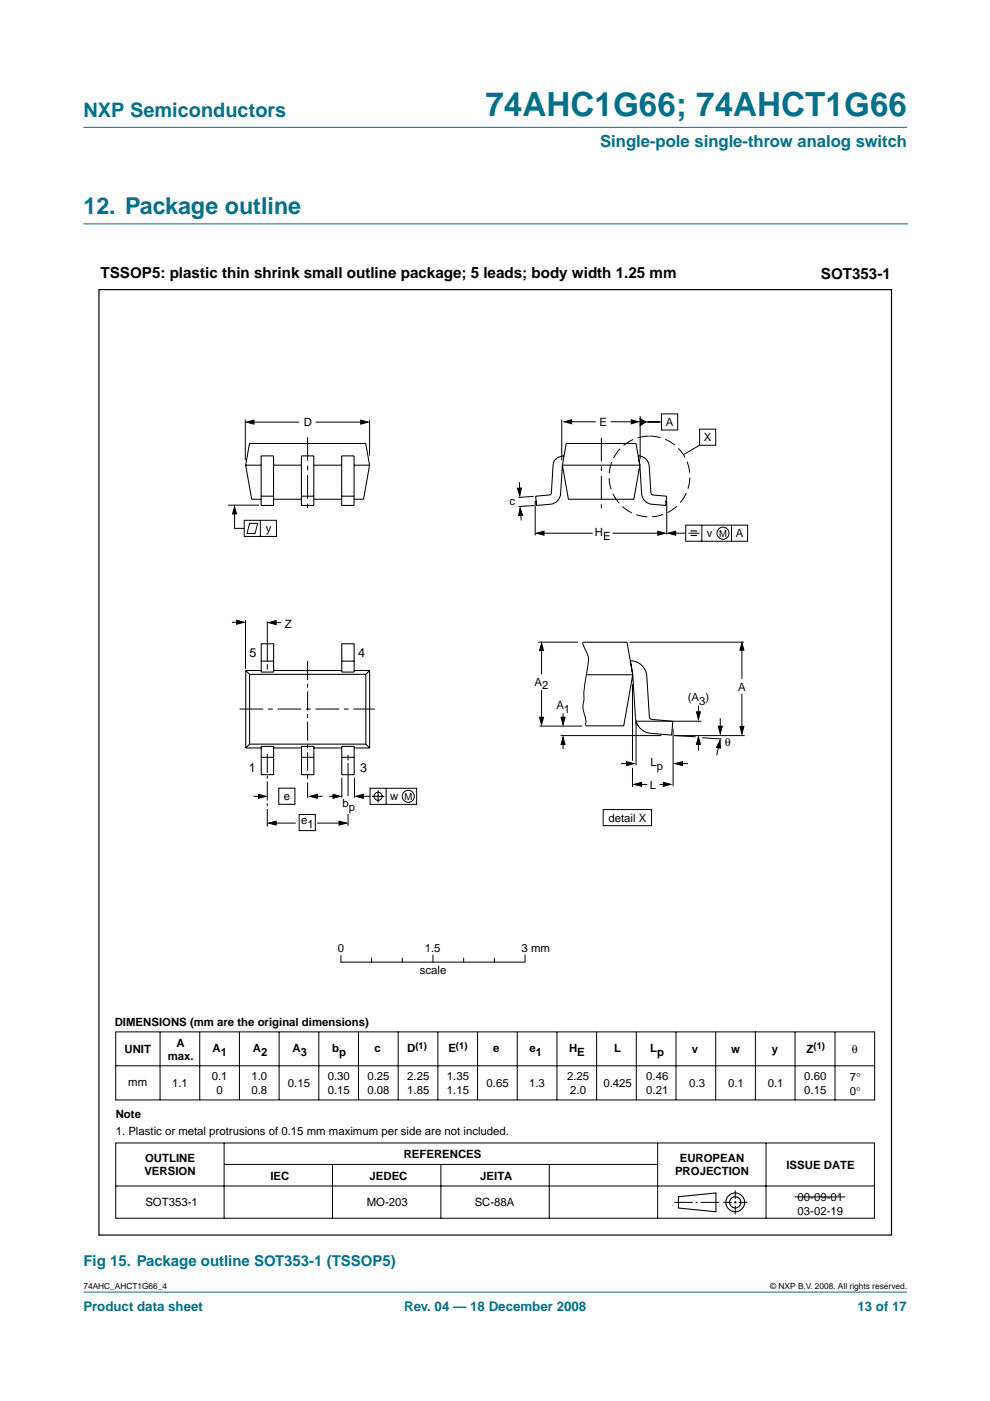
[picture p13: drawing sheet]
<svg xmlns="http://www.w3.org/2000/svg" width="210mm" height="297mm" viewBox="0 0 210 297" stroke-linecap="round" stroke-linejoin="round" font-family="sans-serif">
<defs><g id="words">
<text font-size="7.1" fill="#00708a" x="102.9" y="24.7">74AHC1G66; 74AHCT1G66</text>
<text font-size="4.9" fill="#00708a" x="17.7" y="45.5">12. Package outline</text>
<text font-size="4.2" fill="#00708a" x="17.7" y="24.9">NXP Semiconductors</text>
<text font-size="3.5" fill="#00708a" x="127.2" y="31.1">Single-pole single-throw analog switch</text>
<g font-size="3.2">
<text x="21.3" y="59">TSSOP5: plastic thin shrink small outline package; 5 leads; body width 1.25 mm</text>
<text x="174.1" y="59.1">SOT353-1</text>
</g>
<text font-size="3.2" fill="#00708a" x="17.7" y="268.3">Fig 15. Package outline SOT353-1 (TSSOP5)</text>
<g font-size="2.8" fill="#00708a">
<text x="17.7" y="278">Product data sheet</text>
<text x="85.7" y="278">Rev. 04 — 18 December 2008</text>
<text x="181.8" y="278">13 of 17</text>
</g>
<g font-size="2.7">
<text x="52.9" y="139.2">5</text>
<text x="75.9" y="139.3">4</text>
<text x="52.7" y="163.7">1</text>
<text x="76.3" y="163.7">3</text>
</g>
<g font-size="2.4">
<text x="64.4" y="90.4">D</text>
<text x="127.1" y="90.3">E</text>
<text x="141.2" y="90.3">A</text>
<text x="149.2" y="93.6">X</text>
<text x="108" y="107">c</text>
<text x="56.4" y="112.7">y</text>
<text x="126.1" y="113.6">H</text>
<text x="149.9" y="113.8">v</text>
<text x="156" y="113.9">A</text>
<text x="127.9" y="114.4">E</text>
<text x="60.4" y="133.1">Z</text>
<text x="113.3" y="145.3">A</text>
<text x="114.9" y="146.2">2</text>
<text x="145.8" y="148.7">(A )</text>
<text x="148.3" y="149.5">3</text>
<text x="156.5" y="146.5">A</text>
<text x="118" y="150.4">A</text>
<text x="119.6" y="151.2">1</text>
<text x="153.7" y="158.2">θ</text>
<text x="137.8" y="167.2">L</text>
<text x="137.9" y="162.5">L</text>
<text x="139.2" y="163.3">p</text>
<text x="60.1" y="169.5">e</text>
<text x="72.6" y="171">b</text>
<text x="73.9" y="171.9">p</text>
<text x="82.7" y="169.6">w</text>
<text x="63.9" y="174.8">e</text>
<text x="65.2" y="175.6">1</text>
<text x="129" y="174.2">detail X</text>
<text x="71.6" y="201.8">0</text>
<text x="90" y="201.8">1.5</text>
<text x="110.6" y="201.8">3 mm</text>
<text x="89" y="206.6">scale</text>
<text x="24.3" y="217.6">DIMENSIONS (mm are the original dimensions)</text>
<text x="37.4" y="221.9">A</text>
<text x="26.4" y="223.3">UNIT</text>
<text x="35.6" y="224.8">max.</text>
<text x="45.1" y="223.1">A</text>
<text x="46.8" y="223.9">1</text>
<text x="53.6" y="223.1">A</text>
<text x="55.3" y="223.9">2</text>
<text x="62" y="223.1">A</text>
<text x="63.8" y="223.9">3</text>
<text x="70.4" y="223.1">b</text>
<text x="71.9" y="223.9">p</text>
<text x="79.4" y="223.1">c</text>
<text x="86.4" y="223.1">D</text>
<text x="95.1" y="223.1">E</text>
<text x="104.6" y="223.1">e</text>
<text x="112.2" y="223.1">e</text>
<text x="113.6" y="223.9">1</text>
<text x="120.7" y="223.1">H</text>
<text x="122.4" y="223.9">E</text>
<text x="130.2" y="223.1">L</text>
<text x="137.9" y="223.1">L</text>
<text x="139.3" y="223.9">p</text>
<text x="146.7" y="223.3">v</text>
<text x="155" y="223.3">w</text>
<text x="163.7" y="223.3">y</text>
<text x="171" y="223.3">Z</text>
<text x="180.6" y="223.3">θ</text>
<text x="27.2" y="230.2">mm</text>
<text x="36.5" y="230.4">1.1</text>
<text x="44.9" y="229">0.1</text>
<text x="45.9" y="231.9">0</text>
<text x="53.3" y="229">1.0</text>
<text x="53.3" y="231.9">0.8</text>
<text x="61.1" y="230.5">0.15</text>
<text x="69.5" y="229">0.30</text>
<text x="69.5" y="231.9">0.15</text>
<text x="77.9" y="229">0.25</text>
<text x="77.9" y="231.9">0.08</text>
<text x="86.3" y="229">2.25</text>
<text x="86.3" y="231.9">1.85</text>
<text x="94.8" y="229">1.35</text>
<text x="94.8" y="231.9">1.15</text>
<text x="103.2" y="230.4">0.65</text>
<text x="112.2" y="230.4">1.3</text>
<text x="120.2" y="229">2.25</text>
<text x="120.9" y="231.9">2.0</text>
<text x="128" y="230.4">0.425</text>
<text x="137" y="229">0.46</text>
<text x="137" y="231.9">0.21</text>
<text x="146.1" y="230.4">0.3</text>
<text x="154.4" y="230.4">0.1</text>
<text x="162.8" y="230.4">0.1</text>
<text x="170.5" y="229">0.60</text>
<text x="170.5" y="231.9">0.15</text>
<text x="180.2" y="229.2">7°</text>
<text x="180.2" y="232.1">0°</text>
<text x="24.5" y="237.1">Note</text>
<text x="24.5" y="240.7">1. Plastic or metal protrusions of 0.15 mm maximum per side are not included.</text>
<text x="85.6" y="245.6">REFERENCES</text>
<text x="30.6" y="249.2">VERSION</text>
<text x="30.8" y="246.3">OUTLINE</text>
<text x="57.3" y="250.1">IEC</text>
<text x="78.4" y="250.1">JEDEC</text>
<text x="101.8" y="250.1">JEITA</text>
<text x="143.1" y="249.2">PROJECTION</text>
<text x="144.1" y="246.3">EUROPEAN</text>
<text x="166.7" y="247.8">ISSUE DATE</text>
<text x="30.8" y="255.8">SOT353-1</text>
<text x="77.8" y="255.8">MO-203</text>
<text x="100.6" y="255.8">SC-88A</text>
<text x="169.1" y="254.6">00-09-01</text>
<text x="169.1" y="257.5">03-02-19</text>
</g>
<g font-size="2">
<text x="152.5" y="113.8">M</text>
<text x="85.8" y="169.6">M</text>
<text x="88.1" y="222.3">(1)</text>
<text x="96.7" y="222.3">(1)</text>
<text x="172.5" y="222.5">(1)</text>
</g>
<g font-size="1.8">
<text x="17.7" y="273.4">74AHC_AHCT1G66_4</text>
<text x="163.3" y="273.4">© NXP B.V. 2008. All rights reserved.</text>
</g>
</g></defs>
<g fill="#00708a" stroke="#00708a" stroke-width=".21">
<path d="M17.7 273.9h174.6z"/>
<path d="M17.7 27h174.6z"/>
</g>
<path d="M17.7 47.5h174.7" fill="none" stroke="#00708a" stroke-width=".21"/>
<g fill="none" stroke="#000" stroke-width=".21">
<path d="M52 88.9v8.7M53.2 89.5h10.2M66.9 89.5h10.3M78.4 89v7.6M119.1 89v8.6M120.3 89.4h6M129.4 89.4h5.2M135.7 88.2v9.1M136.3 89.5h3.9M140.3 87.8h3.4v3.4h-3.4zM148.3 91h3.5v3.4h-3.5zM148.3 94.4l-3.3 2"/>
<path d="M48.3 107.1h6.6M49.7 108v4h2.1M51.8 110.3h6.8v3.4h-6.8zM52.9 111h1.7l-.5 2.1h-1.7zM55.2 110.3v3.4M110.1 102.2l.1 2.3M110.3 108.2l.2 2.1M113.1 105.2l-3.2 .3M113.3 107.2l-3.4 .2M113.5 106.2v7.3M114.6 113.1h11.1M129.9 113.1h10.1"/>
<path d="M141.4 106.2v7.1M142.5 113h2.9M145.4 111.3h13.1v3.5h-13.1zM146 113h2.3M148.8 111.3v3.5M155.1 111.3v3.5M49.2 131.9h2M52.1 131.5v10.3M56.7 131.7v8.6M57.6 132h2M114.1 136.2h8.5M114.8 137v6"/>
<path d="M123.5 136.2l.9 2.1a3.9 3.9 0 0 1 .2 3.2 32.3 32.3 0 0 0-.9 7.3 6.5 6.5 0 0 0 .5 3.8l-.1 1.2M133.4 136.2h24.3M157.3 137.3v6.6M56.7 140.8v1.2M114.4 153.9h9M114.8 146.3v6.6M118.9 156h21.3M119.4 151.2v2M119.4 157.2v1.6M134.1 145.1v16.2M142.7 154.5v12.2M142.9 156l4.6 .2"/>
<path d="M142.9 156h15M148.1 149.7v1.9M148.1 157.2v2M148.7 152.9h-13.8v9.4M148.9 156.4l4.1 .3M152.5 157.6l-.5 2.6M152.7 152.3v2.5M157.3 147.1v7.5M53.7 168.8h1.9M58.1 174.5h4.6M59.1 167.1h3.4v3.4h-3.4zM63.4 172.7h3.5v3.4h-3.5z"/>
<path d="M66.9 168.8h1.5M67.2 174.5h5.5M69.8 168.8h1.6M72.5 164.9v4.2M73.8 160.1v1.1M73.8 161.8v7M73.8 172.6v2.5M75.2 164.9v4.2M76.3 168.8h2.2M78.5 167.1h9.8v3.4h-9.8zM78.9 168.8h2.6M80.2 167.5v2.7"/>
<path d="M81.9 167.1v3.4M127.9 171.6h10.2v3.5h-10.2zM131.7 161.9h1.6M134.1 162.8v4M135.1 166.3h2.1M139.8 166.3h1.6M144 161.9h1.9M24.5 218.8h160.9v14.4h-160.9zM33.9 218.8v14.4M42.4 218.8v14.4M50.8 218.8v14.4M59.2 218.8v14.4"/>
<path d="M67.6 218.8v14.4M72.3 202.6v1.4h38.9M76 218.8v14.4M78.8 203.2v.8M84.4 218.7v14.5M85.3 203.2v.8M91.8 202.5v1.5M92.8 218.8v14.4M98.3 203.2v.8M101.3 218.8v14.4M104.8 203.3v.7M109.7 218.8v14.4"/>
<path d="M111.3 202.5v1.5M118.1 218.8v14.4M126.5 218.8v14.4M134.9 218.8v14.4M143.3 218.8v14.4M151.7 218.8v14.4M160.2 218.7v14.5M168.6 218.8v14.4M177 218.8v14.5M24.6 226h160.8M24.5 242.3h160.9v16h-160.9zM24.5 251.5h160.9"/>
<path d="M47.5 242.4v15.9M47.5 246.9h91.9M70.5 246.9v11.4M93.5 246.9v11.4M116.5 246.9v11.4M139.4 242.4v15.9M143 254.9h3.9M147.5 254.9h.4M148.5 254.9h4M153.4 254.9h1.8M155.6 254.9h.6M155.9 252.4v1.8"/>
<path d="M155.9 254.7v.5M155.9 255.6v1.9M156.6 254.9h1.9M162.4 242.4v15.9M168.5 253.8h10.7"/>
<circle cx="153.3" cy="113.1" r="1.28"/>
<circle cx="80.2" cy="168.8" r=".86"/>
<circle cx="86.6" cy="168.8" r="1.28"/>
</g>
<g fill="none" stroke="#000" stroke-width=".23">
<path d="M143.8 253.7l8-.8v4l-8-.8z"/>
<circle cx="155.9" cy="254.9" r="1.99"/>
<circle cx="155.9" cy="254.9" r="1.2"/>
</g>
<g fill="#000" stroke="#000" stroke-width=".21">
<path d="M52.3 89.5l1.5-.4v.8zM76.5 89.1l1.6 .4-1.6 .4zM119.6 89.4l1.6-.4v.8zM133.8 89l1.6 .4-1.6 .4zM135.7 88.7l1.2 .8-1.2 .7zM49.7 107.4l.5 1.6h-.9zM109.7 103.5h.8l-.3 1.6zM110.3 107.7l.5 1.6h-.8zM113.8 113.1l1.5-.5v.9zM139.5 112.6l1.6 .5-1.6 .4zM141.7 113l1.6-.4v.9zM50.2 131.5l1.6 .4-1.6 .5z"/>
<path d="M57 132l1.5-.4v.8zM114.8 136.4l.4 1.5h-.8zM157.3 136.3l.4 1.5h-.8zM114.4 152.1h.8l-.4 1.6zM119.4 156.2l.4 1.6h-.8zM119 152.1h.8l-.4 1.6zM148.1 156.2l.4 1.6h-.8zM147.7 150.9h.8l-.4 1.6zM152.7 157v1.6l-.8-.2zM152.3 154h.8l-.4 1.5zM156.9 154h.8l-.4 1.6zM54.8 168.4l1.6 .4-1.6 .5z"/>
<path d="M57 174.5l1.5-.4v.8zM65.7 168.8l1.6-.4v.9zM70.6 168.4l1.6 .4-1.6 .5zM71.9 174.1l1.6 .4-1.6 .4zM75.4 168.8l1.6-.4v.9zM132.8 161.5l1.6 .4-1.6 .4zM134.4 166.3l1.6-.4v.8zM140.7 165.9l1.5 .4-1.5 .4zM143.1 161.9l1.6-.4v.8z"/>
</g>
<path d="M56.7 159.9v15.4" fill="none" stroke="#000" stroke-width=".21" stroke-dasharray="4 .6 .6 .6" stroke-linecap="butt"/>
<path d="M65.2 92.7v15.6M127.5 92.8v15M50.8 150.3h28.7" fill="none" stroke="#000" stroke-width=".21" stroke-dasharray="5 1 1 1" stroke-linecap="butt"/>
<path d="M65.2 140.2v29" fill="none" stroke="#000" stroke-width=".21" stroke-dasharray="4 .8 .8 .8" stroke-linecap="butt"/>
<path d="M146.4 112.6h1.4M146.4 113.5h1.4" fill="none" stroke="#000" stroke-width=".24"/>
<circle cx="137.7" cy="101" r="8.6" fill="none" stroke="#000" stroke-width=".21" stroke-dasharray="2.4 1" stroke-linecap="butt"/>
<path d="M21 61.4h168v200.5h-168z" fill="none" stroke="#000" stroke-width=".25"/>
<g fill="none" stroke="#000" stroke-width=".22">
<path d="M52.1 98.6l1.3 7.3h2M52.1 98.6h3.3M52.1 98.6l.8-4.6h24.6l.9 4.6M55.4 96.7h2.6v10.5h-2.6zM58 98.6h5.9M63.9 96.7h2.6v10.5h-2.6zM66.5 98.6h5.9M72.4 96.7h2.7v10.5h-2.7zM75.1 98.6h3.3M78.4 98.6l-1.3 7.3h-2M119.2 98.6l.9-4.6h14.8l.8 4.6M119.2 98.6l1.3 7.3h13.9l1.3-7.3"/>
<path d="M119.2 98.6h16.5M119.6 96.7h-.2a2.21 2.21 0 0 0-2.1 2.1l-.5 6-.3 .1-2.9 .3 .1 2 3-.3a2.36 2.36 0 0 0 2.2-2.2l.3-6.1M119.6 96.7h.1M135.3 96.7h.1M135.3 96.7a2.32 2.32 0 0 1 2.3 2.1l.5 6 .3 .1 2.9 .3-.1 2-3-.3a2.36 2.36 0 0 1-2.2-2.2l-.3-6.1M55.4 105.2h2.6M58 105.9h5.9M63.9 105.2h2.6M66.5 105.9h5.9M72.4 105.2h2.7M113.7 106.2v.4M141.2 106.2v.4"/>
<path d="M55.4 136.5h2.6v6h-2.6zM72.5 136.5h2.6v6h-2.6zM123.6 136.2h9.3l1.3 6.9M52.1 142.2h3.3M52.1 158.6h3.3M52.1 142.2l.8 .8M52.1 142.2v16.4M52.9 143h24.7M52.9 157.8h24.7M52.9 157.8l-.8 .8M52.9 143v14.8M55.4 158.2h2.6v6h-2.6z"/>
<path d="M55.4 140.2h2.6M58 142.2h14.5M58 158.6h5.9M63.9 158.2h2.7v6h-2.7zM66.6 158.6h5.9M72.5 140.2h2.6M72.5 158.2h2.6v6h-2.6zM75.1 142.2h3.3M75.1 158.6h3.3M77.6 157.8l.8 .8M77.6 143v14.8M78.4 142.2l-.8 .8"/>
<path d="M78.4 142.2v16.4M124.2 143.1h10M133.6 140.1a3.5 3.5 0 0 1 3.5 3.3l.7 8.8 .4 .3 4.5 .4-.3 3-4.4-.4a3.5 3.5 0 0 1-3.1-2.6M134.2 143.1l.7 9.8M134.2 143.1l-2 10.8h-8.1M134.9 152.9h.1M55.4 160.6h2.6M63.9 160.6h2.7M72.5 160.6h2.6"/>
</g>
<use href="#words"/>
</svg>
